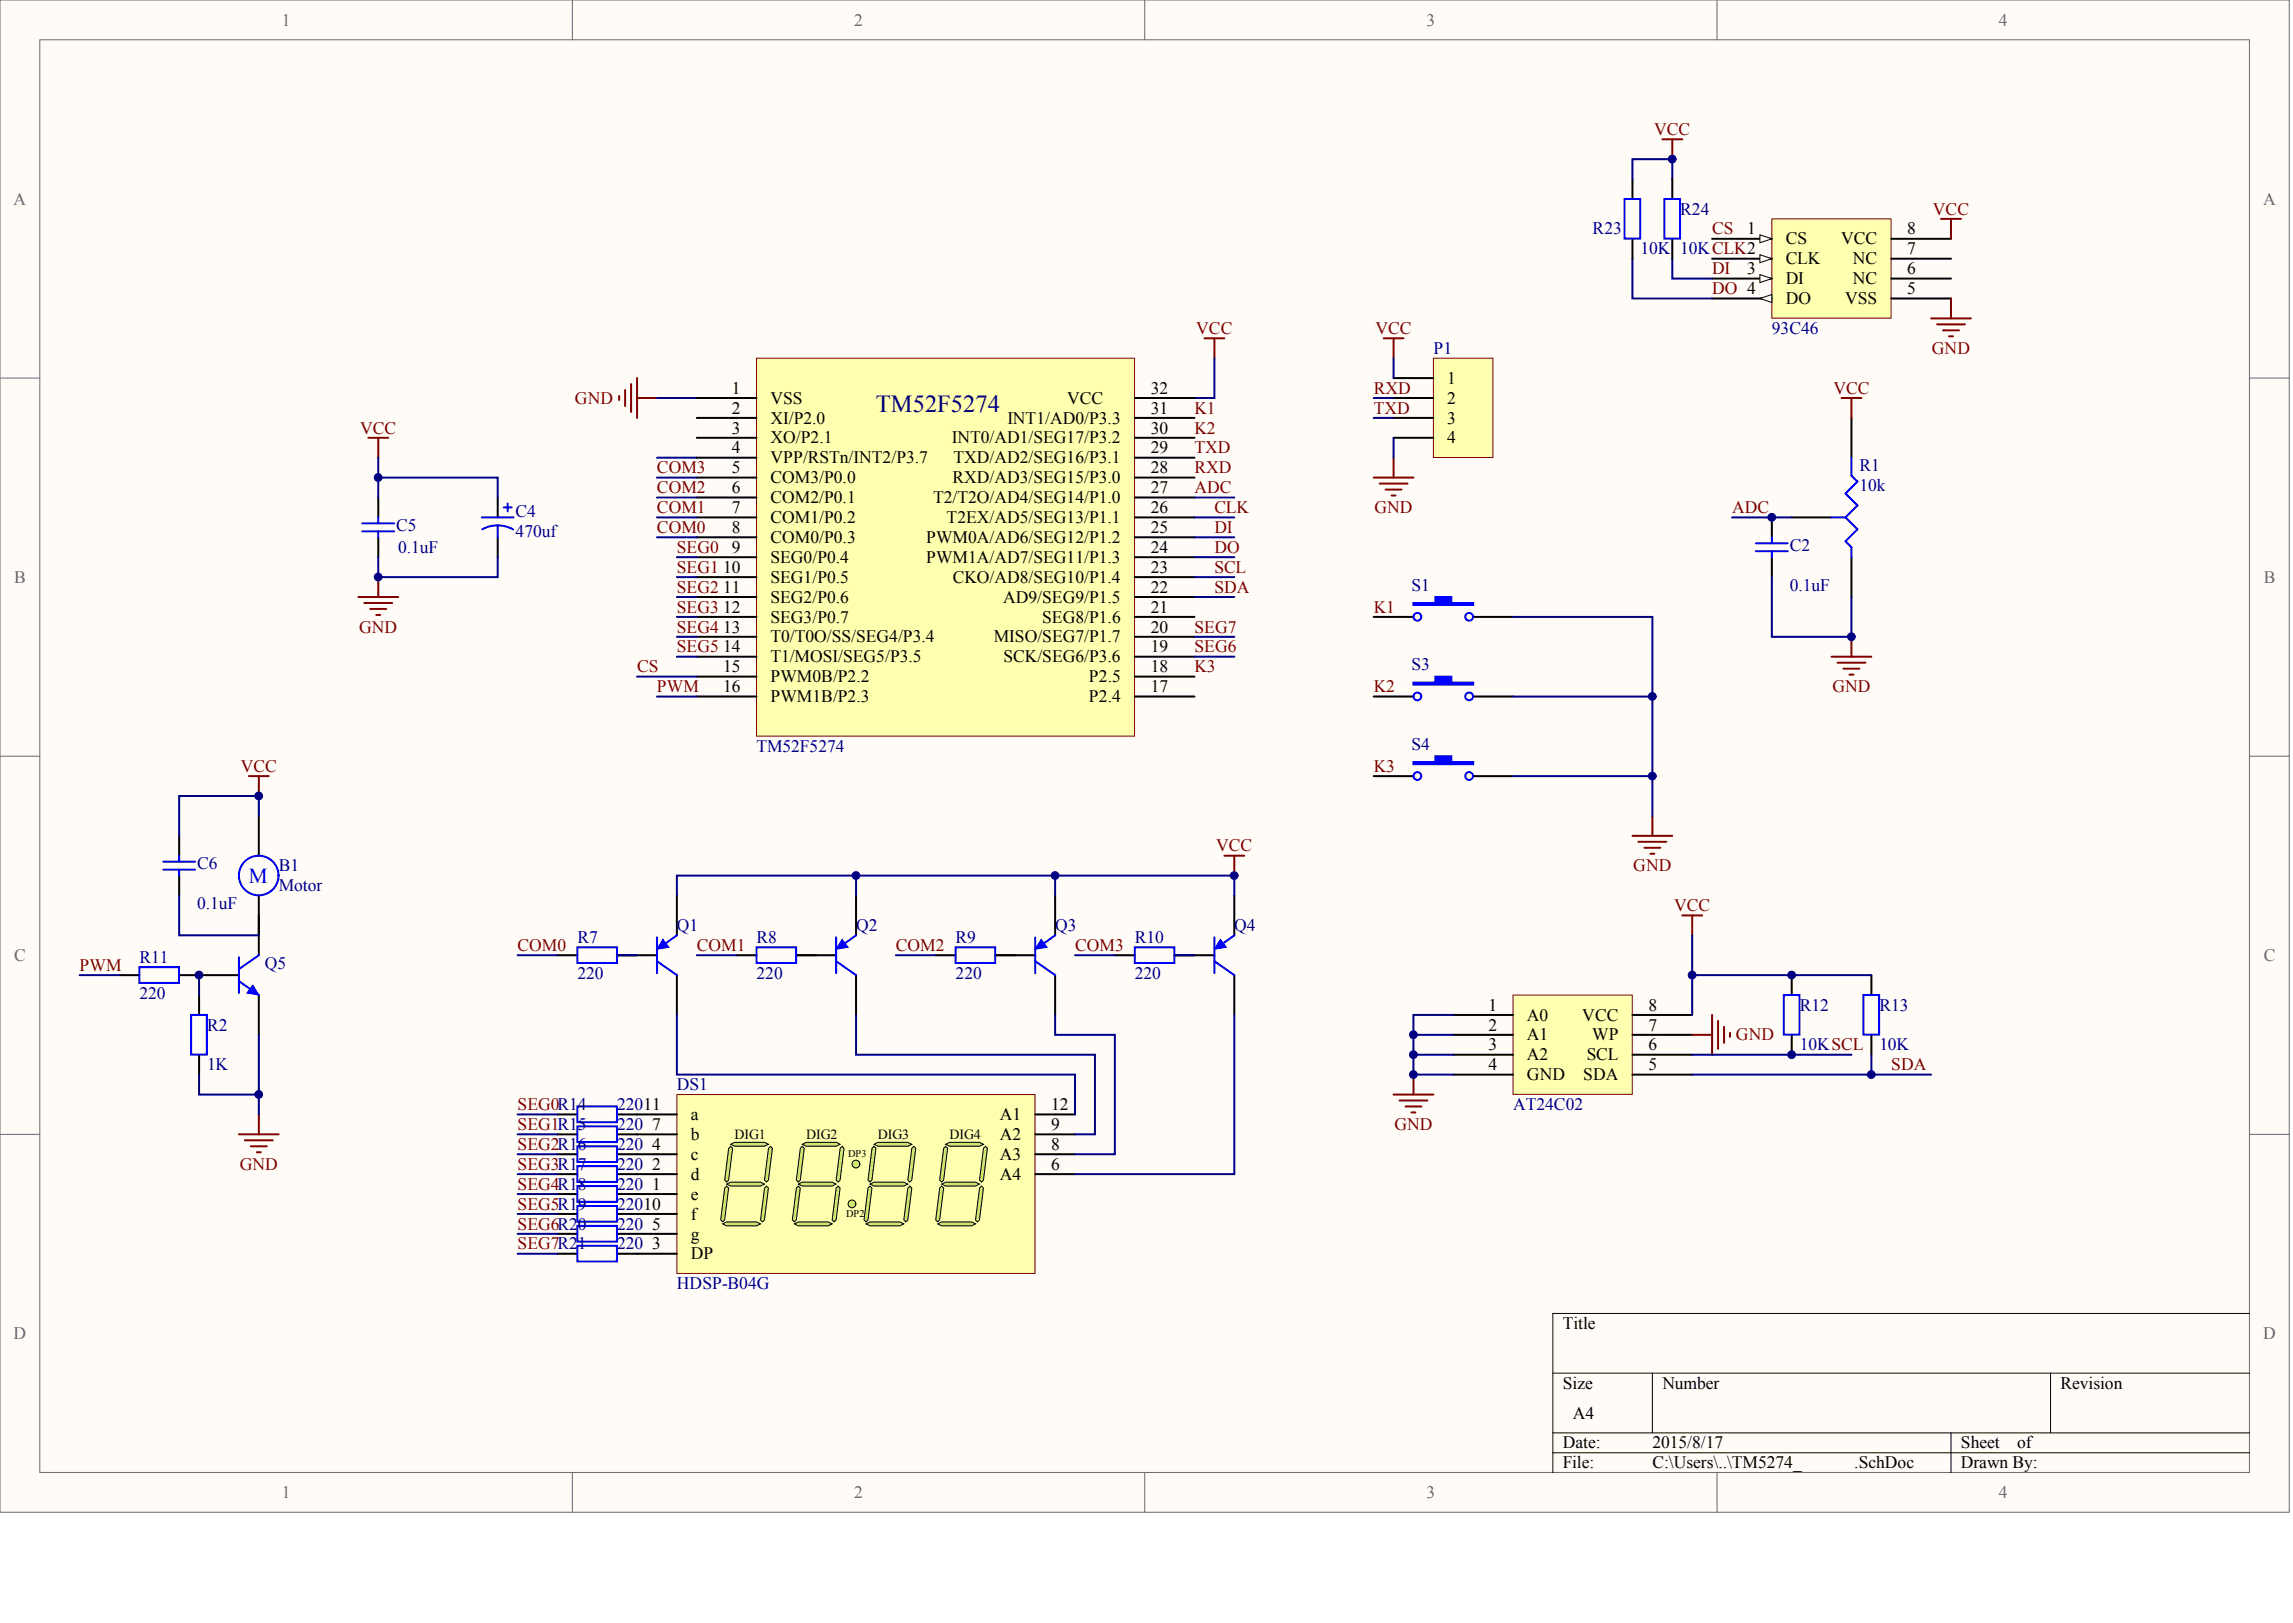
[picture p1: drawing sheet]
<svg xmlns="http://www.w3.org/2000/svg" width="840mm" height="594mm" viewBox="0 0 840 594" stroke-linecap="round" stroke-linejoin="round" font-family="sans-serif">
<defs><g id="words">
<text font-size="9" fill="#000080" x="320.7" y="150.8">TM52F5274</text>
<text font-size="7.8" fill="#00f" x="91.1" y="323.2">M</text>
<g font-size="6.4" fill="#696969">
<text x="103.2" y="9.3">1</text>
<text x="312.8" y="9.3">2</text>
<text x="522.4" y="9.3">3</text>
<text x="732" y="9.3">4</text>
<text x="5" y="74.9">A</text>
<text x="828.7" y="74.9">A</text>
<text x="5.2" y="213.3">B</text>
<text x="828.9" y="213.3">B</text>
<text x="5.2" y="351.7">C</text>
<text x="828.9" y="351.7">C</text>
<text x="5" y="490.1">D</text>
<text x="828.7" y="490.1">D</text>
<text x="103.2" y="548.4">1</text>
<text x="312.8" y="548.4">2</text>
<text x="522.4" y="548.4">3</text>
<text x="732" y="548.4">4</text>
</g>
<g font-size="6.4" fill="#800000">
<text x="605.7" y="49.4">VCC</text>
<text x="707.8" y="78.5">VCC</text>
<text x="626.9" y="85.8">CS</text>
<text x="626.9" y="100.4">DI</text>
<text x="626.9" y="107.7">DO 4</text>
<text x="438" y="122.3">VCC</text>
<text x="503.6" y="122.3">VCC</text>
<text x="707.4" y="129.5">GND</text>
<text x="210.5" y="147.8">GND</text>
<text x="503" y="144.1">RXD</text>
<text x="671.3" y="144.1">VCC</text>
<text x="437.4" y="151.4">K1</text>
<text x="503" y="151.4">TXD</text>
<text x="131.9" y="158.7">VCC</text>
<text x="437.4" y="158.7">K2</text>
<text x="437.4" y="166">TXD</text>
<text x="240.6" y="173.2">COM3</text>
<text x="437.4" y="173.2">RXD</text>
<text x="240.6" y="180.5">COM2</text>
<text x="437.4" y="180.5">ADC</text>
<text x="240.6" y="187.8">COM1</text>
<text x="444.7" y="187.8">CLK</text>
<text x="503.3" y="187.8">GND</text>
<text x="634.2" y="187.8">ADC</text>
<text x="240.6" y="195.1">COM0</text>
<text x="444.7" y="195.1">DI</text>
<text x="247.8" y="202.4">SEG0</text>
<text x="444.7" y="202.4">DO</text>
<text x="247.8" y="209.7">SEG1</text>
<text x="444.7" y="209.7">SCL</text>
<text x="247.8" y="217">SEG2</text>
<text x="444.7" y="217">SDA</text>
<text x="247.8" y="224.2">SEG3</text>
<text x="503" y="224.2">K1</text>
<text x="131.5" y="231.5">GND</text>
<text x="247.8" y="231.5">SEG4</text>
<text x="437.4" y="231.5">SEG7</text>
<text x="247.8" y="238.8">SEG5</text>
<text x="437.4" y="238.8">SEG6</text>
<text x="233.3" y="246.1">CS</text>
<text x="437.4" y="246.1">K3</text>
<text x="240.6" y="253.4">PWM</text>
<text x="503" y="253.4">K2</text>
<text x="670.9" y="253.4">GND</text>
<text x="88.1" y="282.5">VCC</text>
<text x="503" y="282.5">K3</text>
<text x="445.3" y="311.7">VCC</text>
<text x="598" y="318.9">GND</text>
<text x="613" y="333.5">VCC</text>
<text x="189.5" y="348.1">COM0</text>
<text x="255.1" y="348.1">COM1</text>
<text x="328" y="348.1">COM2</text>
<text x="393.6" y="348.1">COM3</text>
<text x="29.2" y="355.4">PWM</text>
<text x="635.7" y="380.9">GND</text>
<text x="692.5" y="391.8">SDA</text>
<text x="189.5" y="406.4">SEG0R14</text>
<text x="189.5" y="413.6">SEG1R15</text>
<text x="510.6" y="413.6">GND</text>
<text x="189.5" y="420.9">SEG2R16</text>
<text x="87.8" y="428.2">GND</text>
<text x="189.5" y="428.2">SEG3R17</text>
<text x="189.5" y="435.5">SEG4R18</text>
<text x="189.5" y="442.8">SEG5R19</text>
<text x="189.5" y="450.1">SEG6R20</text>
<text x="189.5" y="457.3">SEG7R21</text>
</g>
<g font-size="6.4" fill="#000080">
<text x="615.2" y="78.5">R24</text>
<text x="583.2" y="85.8">R23</text>
<text x="600.7" y="93.1">10K</text>
<text x="615.2" y="93.1">10KCLK2</text>
<text x="648.8" y="122.3">93C46</text>
<text x="524.9" y="129.5">P1</text>
<text x="680.9" y="172.5">R1</text>
<text x="680.9" y="179.8">10k</text>
<text x="188.8" y="189.3">C4</text>
<text x="145.1" y="194.4">C5</text>
<text x="188.8" y="196.6">470uf</text>
<text x="145.8" y="202.4">0.1uF</text>
<text x="655.3" y="201.7">C2</text>
<text x="516.8" y="216.2">S1</text>
<text x="655.3" y="216.2">0.1uF</text>
<text x="516.8" y="245.4">S3</text>
<text x="277" y="275.2">TM52F5274</text>
<text x="516.8" y="274.5">S4</text>
<text x="72.2" y="318.2">C6</text>
<text x="102.1" y="318.9">B1</text>
<text x="102.1" y="326.2">Motor</text>
<text x="72.2" y="332.8">0.1uF</text>
<text x="247.8" y="340.8">Q1</text>
<text x="313.5" y="340.8">Q2</text>
<text x="386.4" y="340.8">Q3</text>
<text x="452" y="340.8">Q4</text>
<text x="211.4" y="345.2">R7</text>
<text x="277" y="345.2">R8</text>
<text x="349.9" y="345.2">R9</text>
<text x="415.5" y="345.2">R10</text>
<text x="51" y="352.4">R11</text>
<text x="97" y="354.6">Q5</text>
<text x="211.4" y="358.3">220</text>
<text x="277" y="358.3">220</text>
<text x="349.9" y="358.3">220</text>
<text x="415.5" y="358.3">220</text>
<text x="51" y="365.6">220</text>
<text x="659" y="369.9">R12</text>
<text x="688.1" y="369.9">R13</text>
<text x="75.8" y="377.2">R2</text>
<text x="659" y="384.5">10KSCL</text>
<text x="688.1" y="384.5">10K</text>
<text x="75.8" y="391.8">1K</text>
<text x="247.8" y="399.1">DS1</text>
<text x="226" y="406.4">22011</text>
<text x="554" y="406.4">AT24C02</text>
<text x="226" y="413.6">220</text>
<text x="226" y="420.9">220</text>
<text x="226" y="428.2">220</text>
<text x="226" y="435.5">220</text>
<text x="226" y="442.8">22010</text>
<text x="226" y="450.1">220</text>
<text x="226" y="457.3">220</text>
<text x="247.8" y="471.9">HDSP-B04G</text>
</g>
<g font-size="6.4">
<text x="639.7" y="85.8">1</text>
<text x="653.9" y="89.5">CS</text>
<text x="674.1" y="89.5">VCC</text>
<text x="698.3" y="85.8">8</text>
<text x="698.3" y="93.1">7</text>
<text x="639.7" y="100.4">3</text>
<text x="653.9" y="96.8">CLK</text>
<text x="678.4" y="96.8">NC</text>
<text x="698.3" y="100.4">6</text>
<text x="653.9" y="104">DI</text>
<text x="678.4" y="104">NC</text>
<text x="698.3" y="107.7">5</text>
<text x="653.9" y="111.3">DO</text>
<text x="675.6" y="111.3">VSS</text>
<text x="530" y="140.5">1</text>
<text x="268" y="144.1">1</text>
<text x="282.1" y="147.8">VSS</text>
<text x="390.7" y="147.8">VCC</text>
<text x="421.3" y="144.1">32</text>
<text x="530" y="147.8">2</text>
<text x="268" y="151.4">2</text>
<text x="282.1" y="155">XI/P2.0</text>
<text x="368.9" y="155">INT1/AD0/P3.3</text>
<text x="421.3" y="151.4">31</text>
<text x="530" y="155">3</text>
<text x="268" y="158.7">3</text>
<text x="421.3" y="158.7">30</text>
<text x="268" y="166">4</text>
<text x="282.1" y="162.3">XO/P2.1</text>
<text x="348.5" y="162.3">INT0/AD1/SEG17/P3.2</text>
<text x="421.3" y="166">29</text>
<text x="530" y="162.3">4</text>
<text x="268" y="173.2">5</text>
<text x="282.1" y="169.6">VPP/RSTn/INT2/P3.7</text>
<text x="349.1" y="169.6">TXD/AD2/SEG16/P3.1</text>
<text x="421.3" y="173.2">28</text>
<text x="282.1" y="176.9">COM3/P0.0</text>
<text x="348.7" y="176.9">RXD/AD3/SEG15/P3.0</text>
<text x="268" y="180.5">6</text>
<text x="282.1" y="184.2">COM2/P0.1</text>
<text x="341.7" y="184.2">T2/T2O/AD4/SEG14/P1.0</text>
<text x="421.3" y="180.5">27</text>
<text x="268" y="187.8">7</text>
<text x="282.1" y="191.5">COM1/P0.2</text>
<text x="346.6" y="191.5">T2EX/AD5/SEG13/P1.1</text>
<text x="421.3" y="187.8">26</text>
<text x="268" y="195.1">8</text>
<text x="421.3" y="195.1">25</text>
<text x="268" y="202.4">9</text>
<text x="282.1" y="198.7">COM0/P0.3</text>
<text x="339.1" y="198.7">PWM0A/AD6/SEG12/P1.2</text>
<text x="421.3" y="202.4">24</text>
<text x="264.8" y="209.7">10</text>
<text x="282.1" y="206">SEG0/P0.4</text>
<text x="339.1" y="206">PWM1A/AD7/SEG11/P1.3</text>
<text x="421.3" y="209.7">23</text>
<text x="282.1" y="213.3">SEG1/P0.5</text>
<text x="348.9" y="213.3">CKO/AD8/SEG10/P1.4</text>
<text x="264.8" y="217">11</text>
<text x="282.1" y="220.6">SEG2/P0.6</text>
<text x="367.3" y="220.6">AD9/SEG9/P1.5</text>
<text x="421.3" y="217">22</text>
<text x="264.8" y="224.2">12</text>
<text x="282.1" y="227.9">SEG3/P0.7</text>
<text x="381.6" y="227.9">SEG8/P1.6</text>
<text x="421.3" y="224.2">21</text>
<text x="264.8" y="231.5">13</text>
<text x="421.3" y="231.5">20</text>
<text x="264.8" y="238.8">14</text>
<text x="282.1" y="235.2">T0/T0O/SS/SEG4/P3.4</text>
<text x="363.9" y="235.2">MISO/SEG7/P1.7</text>
<text x="421.3" y="238.8">19</text>
<text x="282.1" y="242.5">T1/MOSI/SEG5/P3.5</text>
<text x="367.5" y="242.5">SCK/SEG6/P3.6</text>
<text x="264.8" y="246.1">15</text>
<text x="282.1" y="249.7">PWM0B/P2.2</text>
<text x="398.7" y="249.7">P2.5</text>
<text x="421.3" y="246.1">18</text>
<text x="264.8" y="253.4">16</text>
<text x="282.1" y="257">PWM1B/P2.3</text>
<text x="398.7" y="257">P2.4</text>
<text x="421.3" y="253.4">17</text>
<text x="545" y="369.9">1</text>
<text x="603.6" y="369.9">8</text>
<text x="545" y="377.2">2</text>
<text x="559.1" y="373.6">A0</text>
<text x="579.4" y="373.6">VCC</text>
<text x="603.6" y="377.2">7</text>
<text x="559.1" y="380.9">A1</text>
<text x="583" y="380.9">WP</text>
<text x="545" y="384.5">3</text>
<text x="559.1" y="388.1">A2</text>
<text x="581" y="388.1">SCL</text>
<text x="603.6" y="384.5">6</text>
<text x="545" y="391.8">4</text>
<text x="559.1" y="395.4">GND</text>
<text x="579.7" y="395.4">SDA</text>
<text x="603.6" y="391.8">5</text>
<text x="384.9" y="406.4">12</text>
<text x="238.8" y="413.6">7</text>
<text x="253" y="410">a</text>
<text x="366.1" y="410">A1</text>
<text x="384.9" y="413.6">9</text>
<text x="253" y="417.3">b</text>
<text x="366.1" y="417.3">A2</text>
<text x="238.8" y="420.9">4</text>
<text x="253" y="424.6">c</text>
<text x="366.1" y="424.6">A3</text>
<text x="384.9" y="420.9">8</text>
<text x="238.8" y="428.2">2</text>
<text x="253" y="431.9">d</text>
<text x="366.1" y="431.9">A4</text>
<text x="384.9" y="428.2">6</text>
<text x="238.8" y="435.5">1</text>
<text x="253" y="439.1">e</text>
<text x="253" y="446.4">f</text>
<text x="238.8" y="450.1">5</text>
<text x="253" y="453.7">g</text>
<text x="238.8" y="457.3">3</text>
<text x="253" y="461">DP</text>
<text x="572.2" y="486.5">Title</text>
<text x="572.2" y="508.3">Size</text>
<text x="608.7" y="508.3">Number</text>
<text x="754.5" y="508.3">Revision</text>
<text x="575.9" y="519.3">A4</text>
<text x="572.2" y="530.2">Date:</text>
<text x="605" y="530.2">2015/8/17</text>
<text x="718" y="530.2">Sheet</text>
<text x="738.6" y="530.2">of</text>
<text x="572.2" y="537.5">File:</text>
<text x="605" y="537.5">C:\Users\..\TM5274_</text>
<text x="679" y="537.5">.SchDoc</text>
<text x="718" y="537.5">Drawn By:</text>
</g>
<g font-size="5.1">
<text x="269" y="416.8">DIG1</text>
<text x="295.2" y="416.8">DIG2</text>
<text x="321.5" y="416.8">DIG3</text>
<text x="347.7" y="416.8">DIG4</text>
</g>
<g font-size="3.8">
<text x="310.5" y="423.7">DP3</text>
<text x="309.8" y="445.5">DP2</text>
</g>
</g></defs>
<g fill="#fffcf8" stroke="#696969" stroke-width=".37">
<path d="M0 0h838.2v553.5h-838.2z"/>
<path d="M14.6 14.6h809.1v524.4h-809.1z"/>
</g>
<path d="M209.6 0v14.6M419.2 0v14.6M628.7 0v14.6M0 138.4h14.6M823.7 138.4h14.6M0 276.8h14.6M823.7 276.8h14.6M0 415.2h14.6M823.7 415.2h14.6M209.6 539v14.6M419.2 539v14.6M628.7 539v14.6" fill="none" stroke="#696969" stroke-width=".37"/>
<path d="M823.7 480.8h-255.1v58.2M568.6 502.6h255.1M605 502.6v21.9M750.8 502.6v21.9M568.6 524.5h255.1M568.6 531.8h255.1M714.4 524.5v14.5" fill="none" stroke="#000" stroke-width=".37"/>
<path d="M233.3 138.4v14.6M441 123.8h7.3M444.7 123.8v7.3M226.7 145v1.4M228.9 142.8v5.8M231.1 140.6v10.2M233.3 145.7h7.3" fill="none" stroke="#800000" stroke-width=".73"/>
<path d="M444.7 131.1v14.6h-7.3M240.6 145.7h14.5M240.6 167.5h14.5" fill="none" stroke="#000080" stroke-width=".73"/>
<path d="M524.9 131.1h21.8v36.4h-21.8z" fill="#ffffb0" stroke="#800000" stroke-width=".37"/>
<path d="M510.3 138.4h14.6M510.3 145.7h14.6M510.3 153h14.6M510.3 160.3h14.6" fill="none" stroke="#000" stroke-width=".73"/>
<path d="M506.6 123.8h7.3M510.3 123.8v7.3M503 174.8h14.6M505.2 177h10.2M507.4 179.2h5.8M510.3 167.5v7.3M509.5 181.4h1.5" fill="none" stroke="#800000" stroke-width=".73"/>
<path d="M510.3 131.1v7.3M503 153h7.3M503 145.7h7.3M510.3 160.3v7.2" fill="none" stroke="#000080" stroke-width=".73"/>
<path d="M277 131.1h138.4v138.3h-138.4z" fill="#ffffb0" stroke="#800000" stroke-width=".37"/>
<g fill="none" stroke="#000" stroke-width=".73">
<path d="M255.1 145.7h21.9M255.1 153h21.9M415.5 145.7h21.9M415.5 153h21.9M255.1 160.3h21.9M255.1 167.5h21.9M255.1 174.8h21.9M415.5 160.3h21.9M415.5 167.5h21.9M415.5 174.8h21.9M255.1 182.1h21.9M255.1 189.4h21.9"/>
<path d="M255.1 196.7h21.9M415.5 182.1h21.9M415.5 189.4h21.9M415.5 196.7h21.9M255.1 204h21.9M255.1 211.2h21.9M255.1 218.5h21.9M415.5 204h21.9M415.5 211.2h21.9M415.5 218.5h21.9M255.1 225.8h21.9M255.1 233.1h21.9"/>
<path d="M415.5 225.8h21.9M415.5 233.1h21.9M503 225.8h14.6M539.4 225.8h14.6M255.1 240.4h21.9M255.1 247.7h21.9M255.1 255h21.9M415.5 240.4h21.9M415.5 247.7h21.9M415.5 255h21.9M503 255h14.6M539.4 255h14.6"/>
<path d="M503 284.1h14.6M539.4 284.1h14.6M94.8 335.1v14.6M43.7 356.9h7.3M65.6 356.9h21.9M94.8 364.2v14.6"/>
</g>
<g fill="#00f" stroke="#00f" stroke-width=".73">
<path d="M517.6 220.7h8v-2.2h5.8v2.2h8v.7h-21.8z" fill-rule="evenodd"/>
<path d="M517.6 279h8v-2.2h5.8v2.2h8v.7h-21.8z" fill-rule="evenodd"/>
<path d="M517.6 249.9h8v-2.2h5.8v2.2h8v.7h-21.8z" fill-rule="evenodd"/>
</g>
<g fill="none" stroke="#00f" stroke-width=".73">
<path d="M51 354h14.5v5.8h-14.5zM87.5 359.1l7.3 5.1M87.5 350.4v13.1M94.8 349.7l-7.3 5"/>
<circle cx="519" cy="225.8" r="1.42"/>
<circle cx="537.9" cy="225.8" r="1.42"/>
<circle cx="519" cy="254.9" r="1.42"/>
<circle cx="537.9" cy="254.9" r="1.42"/>
<circle cx="519" cy="284.1" r="1.42"/>
<circle cx="537.9" cy="284.1" r="1.42"/>
</g>
<path d="M240.6 255h14.5M554 255h51M554 284.1h51M29.2 356.9h14.5" fill="none" stroke="#000080" stroke-width=".73"/>
<path d="M91.1 284.1h7.3M94.8 284.1v7.3M605 298.7v7.2M597.8 305.9h14.5M599.9 308.1h10.2M602.1 310.3h5.9M604.3 312.5h1.5M87.5 415.2h14.6M89.7 417.4h10.2M91.8 419.6h5.9M94.8 407.9v7.3M94 421.8h1.5" fill="none" stroke="#800000" stroke-width=".73"/>
<path d="M92.6 360.6l2.2 3.6-4.4-.7z" fill="#00f" stroke="#00f" stroke-width=".37"/>
<path d="M247.8 400.6h131.2v65.5h-131.2z" fill="#ffffb0" stroke="#800000" stroke-width=".37"/>
<path d="M233.3 415.2h14.5M379.1 407.9h14.5M233.3 422.5h14.5M233.3 437.1h14.5M379.1 429.8h14.5M379.1 422.5h14.5M233.3 444.3h14.5M233.3 458.9h14.5" fill="none" stroke="#000" stroke-width=".73"/>
<g fill="#c0e752" stroke="#000" stroke-width=".37">
<path d="M264.6 448l1.5-.7h10.9l1.5 .7-1.5 .7h-10.9z" fill-rule="evenodd"/>
<path d="M266.1 433.4l1.4-.7h11l1.4 .7-1.4 .8h-11z" fill-rule="evenodd"/>
<path d="M267.5 418.9l1.5-.8h10.9l1.5 .8-1.5 .7h-10.9z" fill-rule="evenodd"/>
<path d="M281.4 420.3l.7-.7 .7 .7-1.4 11.7-.7 .7-.8-.7z" fill-rule="evenodd"/>
<path d="M266.8 420.3l.7-.7 .8 .7-1.5 11.7-.7 .7-.8-.7z" fill-rule="evenodd"/>
<path d="M265.3 434.9l.8-.7 .7 .7-1.5 11.6-.7 .8-.7-.8z" fill-rule="evenodd"/>
<path d="M279.9 434.9l.8-.7 .7 .7-1.5 11.6-.7 .8-.7-.8z" fill-rule="evenodd"/>
<path d="M290.9 448l1.4-.7h10.9l1.5 .7-1.5 .7h-10.9z" fill-rule="evenodd"/>
<path d="M292.3 433.4l1.5-.7h10.9l1.5 .7-1.5 .8h-10.9z" fill-rule="evenodd"/>
<path d="M293.8 418.9l1.4-.8h11l1.4 .8-1.4 .7h-11z" fill-rule="evenodd"/>
<path d="M307.6 420.3l.8-.7 .7 .7-1.5 11.7-.7 .7-.7-.7z" fill-rule="evenodd"/>
<path d="M293 420.3l.8-.7 .7 .7-1.5 11.7-.7 .7-.7-.7z" fill-rule="evenodd"/>
<path d="M291.6 434.9l.7-.7 .7 .7-1.4 11.6-.7 .8-.8-.8z" fill-rule="evenodd"/>
<path d="M306.2 434.9l.7-.7 .7 .7-1.4 11.6-.8 .8-.7-.8z" fill-rule="evenodd"/>
</g>
<circle cx="312" cy="440.7" r="1.42" fill="#c0e752" stroke="#000" stroke-width=".37"/>
<path d="M233.3 407.9h14.5M379.1 415.2h14.5M233.3 429.8h14.5M233.3 451.6h14.5" fill="none" stroke="#000" stroke-width=".73"/>
<g fill="#c0e752" stroke="#000" stroke-width=".37">
<path d="M317.1 448l1.5-.7h10.9l1.5 .7-1.5 .7h-10.9z" fill-rule="evenodd"/>
<path d="M318.6 433.4l1.4-.7h11l1.4 .7-1.4 .8h-11z" fill-rule="evenodd"/>
<path d="M320 418.9l1.5-.8h10.9l1.5 .8-1.5 .7h-10.9z" fill-rule="evenodd"/>
<path d="M333.9 420.3l.7-.7 .7 .7-1.4 11.7-.8 .7-.7-.7z" fill-rule="evenodd"/>
<path d="M319.3 420.3l.7-.7 .7 .7-1.4 11.7-.7 .7-.8-.7z" fill-rule="evenodd"/>
<path d="M317.8 434.9l.8-.7 .7 .7-1.5 11.6-.7 .8-.7-.8z" fill-rule="evenodd"/>
<path d="M332.4 434.9l.7-.7 .8 .7-1.5 11.6-.7 .8-.7-.8z" fill-rule="evenodd"/>
<path d="M343.3 448l1.5-.7h10.9l1.5 .7-1.5 .7h-10.9z" fill-rule="evenodd"/>
<path d="M344.8 433.4l1.5-.7h10.9l1.5 .7-1.5 .8h-10.9z" fill-rule="evenodd"/>
<path d="M346.3 418.9l1.4-.8h11l1.4 .8-1.4 .7h-11z" fill-rule="evenodd"/>
<path d="M360.1 420.3l.7-.7 .8 .7-1.5 11.7-.7 .7-.7-.7z" fill-rule="evenodd"/>
<path d="M345.5 420.3l.8-.7 .7 .7-1.5 11.7-.7 .7-.7-.7z" fill-rule="evenodd"/>
<path d="M344.1 434.9l.7-.7 .7 .7-1.4 11.6-.8 .8-.7-.8z" fill-rule="evenodd"/>
<path d="M358.7 434.9l.7-.7 .7 .7-1.4 11.6-.8 .8-.7-.8z" fill-rule="evenodd"/>
</g>
<circle cx="313.4" cy="426.1" r="1.42" fill="#c0e752" stroke="#000" stroke-width=".37"/>
<g fill="none" stroke="#000" stroke-width=".73">
<path d="M677.9 153v14.5M648.8 189.4v7.3M656.1 189.4h14.5M648.8 204v7.2M677.9 204v14.5M94.8 298.7v14.5M94.8 327.8v14.6M247.8 327.8v14.6M313.5 327.8v14.6M386.4 327.8v14.6M452 327.8v14.6M204.1 349.7h7.3"/>
<path d="M226 349.7h14.6M247.8 356.9v14.6M269.7 349.7h7.3M291.6 349.7h14.6M313.5 356.9v14.6M342.6 349.7h7.3M364.5 349.7h14.6M386.4 356.9v14.6M408.2 349.7h7.3M430.1 349.7h14.6M452 356.9v14.6M204.1 407.9h7.3"/>
<path d="M204.1 415.2h7.3M226 407.9h7.3M226 415.2h7.3M204.1 422.5h7.3M204.1 429.8h7.3M204.1 437.1h7.3M226 422.5h7.3M226 429.8h7.3M226 437.1h7.3M204.1 444.3h7.3M204.1 451.6h7.3M204.1 458.9h7.3"/>
<path d="M226 444.3h7.3M226 451.6h7.3M226 458.9h7.3"/>
</g>
<g fill="none" stroke="#00f" stroke-width=".73">
<path d="M677.9 167.5v6.6l2.2 2.2-4.3 4.3 4.3 4.4-4.3 4.4M642.9 198.9h11.7M648.8 196.7v2.2M670.6 189.4h5.2M675.8 189.4l4.3 4.4-4.3 4.3 2.1 2.2v3.7M642.9 201.8h11.7M648.8 201.8v2.2M211.4 346.7h14.5v5.8h-14.5zM240.6 343.1v13.1M240.6 351.8l7.2 5.1M247.8 342.4l-5.1 3.6M277 346.7h14.5v5.8h-14.5z"/>
<path d="M306.2 343.1v13.1M306.2 351.8l7.3 5.1M313.5 342.4l-5.1 3.6M349.9 346.7h14.5v5.8h-14.5zM379.1 343.1v13.1M379.1 351.8l7.3 5.1M386.4 342.4l-5.2 3.6M415.5 346.7h14.5v5.8h-14.5zM444.7 343.1v13.1M444.7 351.8l7.3 5.1M452 342.4l-5.1 3.6M211.4 405h14.5v5.8h-14.5z"/>
<path d="M211.4 412.3h14.5v5.8h-14.5zM211.4 419.6h14.5v5.7h-14.5zM211.4 426.9h14.5v5.7h-14.5zM211.4 434.2h14.5v5.7h-14.5zM211.4 441.4h14.5v5.8h-14.5zM211.4 448.7h14.5v5.8h-14.5zM211.4 456h14.5v5.8h-14.5z"/>
<circle cx="94.7" cy="320.5" r="7.3"/>
</g>
<g fill="none" stroke="#000080" stroke-width=".73">
<path d="M240.6 174.8h14.5M240.6 182.1h14.5M240.6 189.4h14.5M240.6 196.7h14.5M437.4 182.1h14.6M634.2 189.4h21.9M247.8 204h7.3M247.8 211.2h7.3M247.8 218.5h7.3M648.8 211.2v21.9h29.1v-14.6M247.8 225.8h7.3M247.8 233.1h7.3"/>
<path d="M437.4 233.1h14.6M247.8 240.4h7.3M437.4 240.4h14.6M247.8 327.8v-7.3h204.2v7.3M313.5 320.5v7.3M386.4 320.5v7.3M189.5 349.7h14.6M226 349.7h7.3M255.1 349.7h14.6M328 349.7h14.6M393.6 349.7h14.6M430.1 349.7h7.3"/>
<path d="M247.8 371.5v21.9h145.8v14.5M313.5 371.5v14.6h87.4v29.1h-7.3M386.4 371.5v7.3h21.8v43.7h-14.6M452 371.5v58.3h-58.4M189.5 407.9h14.6M189.5 415.2h14.6M189.5 422.5h14.6M189.5 429.8h14.6M189.5 437.1h14.6M189.5 444.3h14.6M189.5 451.6h14.6M189.5 458.9h14.6"/>
</g>
<g fill="#00f" stroke="#00f" stroke-width=".37">
<path d="M242.7 343.8l2.2 2.9-4.3 .8z"/>
<path d="M308.4 343.8l2.1 2.9-4.3 .8z"/>
<path d="M381.2 343.8l2.2 2.9-4.3 .8z"/>
<path d="M446.9 343.8l2.1 2.9-4.3 .8z"/>
</g>
<path d="M674.3 145.7h7.3M677.9 145.7v7.3M677.9 233.1v7.3M670.6 240.4h14.6M672.8 242.6h10.2M675 244.8h5.9M677.2 246.9h1.5" fill="none" stroke="#800000" stroke-width=".73"/>
<path d="M554 364.2h43.7v36.4h-43.7z" fill="#ffffb0" stroke="#800000" stroke-width=".37"/>
<path d="M656.1 356.9v7.3M685.2 356.9v7.3M532.1 371.5h21.9M532.1 378.8h21.9M597.8 371.5h21.8M597.8 378.8h21.8M656.1 378.8v7.3M685.2 378.8v7.3M532.1 386.1h21.9M532.1 393.4h21.9M597.8 386.1h21.8M597.8 393.4h21.8" fill="none" stroke="#000" stroke-width=".73"/>
<path d="M616 335.1h7.3M619.6 335.1v7.3M619.6 378.8h7.3M626.9 371.5v14.6M629.1 373.7v10.2M631.3 375.9v5.8M633.5 378.1v1.4M517.6 393.4v7.2M510.3 400.6h14.6M512.5 402.8h10.2M514.6 405h5.9M516.8 407.2h1.5" fill="none" stroke="#800000" stroke-width=".73"/>
<g fill="none" stroke="#000080" stroke-width=".73">
<path d="M437.4 189.4h14.6M437.4 196.7h14.6M437.4 211.2h14.6M437.4 218.5h14.6M437.4 204h14.6M619.6 342.4v29.1M619.6 356.9h65.6M517.6 378.8h14.5M532.1 371.5h-14.5v21.9h14.5M517.6 386.1h14.5M619.6 386.1h58.3M685.2 386.1v7.3h-65.6"/>
<path d="M685.2 393.4h21.9"/>
</g>
<path d="M653.2 364.2h5.7v14.5h-5.7zM682.3 364.2h5.8v14.5h-5.8z" fill="none" stroke="#00f" stroke-width=".73"/>
<path d="M648.8 80.1h43.6v36.4h-43.6z" fill="#ffffb0" stroke="#800000" stroke-width=".37"/>
<path d="M626.9 87.4h21.9" fill="none" stroke="#000" stroke-width=".73"/>
<path d="M644.4 86l4.4 1.4-4.4 1.5z" fill="#fffcf8" stroke="#000" stroke-width=".37"/>
<path d="M626.9 94.7h21.9" fill="none" stroke="#000" stroke-width=".73"/>
<path d="M644.4 93.2l4.4 1.5-4.4 1.4z" fill="#fffcf8" stroke="#000" stroke-width=".37"/>
<path d="M626.9 102h21.9" fill="none" stroke="#000" stroke-width=".73"/>
<path d="M644.4 100.5l4.4 1.5-4.4 1.4z" fill="#fffcf8" stroke="#000" stroke-width=".37"/>
<path d="M626.9 109.3h21.9" fill="none" stroke="#000" stroke-width=".73"/>
<path d="M644.4 109.3l4.4-1.5v2.9z" fill="#fffcf8" stroke="#000" stroke-width=".37"/>
<g fill="none" stroke="#000" stroke-width=".73">
<path d="M597.8 65.6v7.2M612.3 65.6v7.2M597.8 87.4v7.3M612.3 87.4v7.3M692.5 94.7h21.9M692.5 87.4h21.9M692.5 109.3h21.9M692.5 102h21.9M138.5 182.1v7.3M138.5 196.7v7.3M182.2 182.1v7.3M182.2 196.7v7.3"/>
<path d="M65.6 305.9v7.3M65.6 320.5v7.3M72.9 364.2v7.3M72.9 386.1v7.3"/>
</g>
<g fill="none" stroke="#000080" stroke-width=".73">
<path d="M597.8 65.6v-7.3h14.5v7.3M597.8 94.7v14.6h29.1M612.3 94.7v7.3h14.6M138.5 174.8h43.7v7.3M138.5 167.5v14.6M138.5 204v7.2h43.7v-7.2M554 225.8h51v72.9M233.3 247.7h21.8M94.8 298.7v-7.3h-29.2v14.5M65.6 327.8v14.6h29.2M72.9 356.9v7.3M94.8 378.8v29.1"/>
<path d="M72.9 393.4v7.2h21.9"/>
</g>
<g fill="none" stroke="#800000" stroke-width=".73">
<path d="M608.7 51h7.3M612.3 51v7.3M710.7 80.1h7.3M714.4 80.1v7.3M707.1 116.5h14.6M709.3 118.7h10.2M714.4 109.3v7.2M711.5 120.9h5.8M713.7 123.1h1.4M134.9 160.3h7.2M138.5 160.3v7.2M131.2 218.5h14.6"/>
<path d="M138.5 211.2v7.3M133.4 220.7h10.2M135.6 222.9h5.8M137.8 225.1h1.4M448.3 313.2h7.3M452 313.2v7.3"/>
</g>
<g fill="none" stroke="#00f" stroke-width=".73">
<path d="M594.8 72.8h5.8v14.5h-5.8zM609.4 72.8h5.8v14.5h-5.8zM132.7 191.6h11.6M132.7 194.5h11.6M138.5 189.4v2.2M138.5 194.5v2.2M176.4 189.4h11.7M182.2 192.3a11.6 11.6 0 0 1 5.7 1.5M182.2 192.3a11.6 11.6 0 0 0-5.6 1.5M182.2 192.3v4.4M184.4 185.7h2.9M185.9 184.3v2.9"/>
<path d="M59.8 315.4h11.6M59.8 318.3h11.6M65.6 313.2v2.2M65.6 318.3v2.2M70 371.5h5.7v14.5h-5.7z"/>
</g>
<g fill="#000080" stroke="#000080" stroke-width=".37">
<circle cx="72.9" cy="356.9" r="1.42"/>
<circle cx="94.7" cy="400.6" r="1.42"/>
<circle cx="94.7" cy="291.3" r="1.42"/>
<circle cx="138.5" cy="211.2" r="1.42"/>
<circle cx="138.5" cy="174.8" r="1.42"/>
<circle cx="313.4" cy="320.5" r="1.42"/>
<circle cx="386.3" cy="320.5" r="1.42"/>
<circle cx="451.9" cy="320.5" r="1.42"/>
<circle cx="517.5" cy="393.3" r="1.42"/>
<circle cx="517.5" cy="386" r="1.42"/>
<circle cx="517.5" cy="378.8" r="1.42"/>
<circle cx="605" cy="284.1" r="1.42"/>
<circle cx="605" cy="254.9" r="1.42"/>
<circle cx="612.3" cy="58.2" r="1.42"/>
<circle cx="619.6" cy="356.9" r="1.42"/>
<circle cx="648.7" cy="189.4" r="1.42"/>
<circle cx="656" cy="386" r="1.42"/>
<circle cx="656" cy="356.9" r="1.42"/>
<circle cx="677.9" cy="233.1" r="1.42"/>
<circle cx="685.2" cy="393.3" r="1.42"/>
</g>
<use href="#words"/>
</svg>
